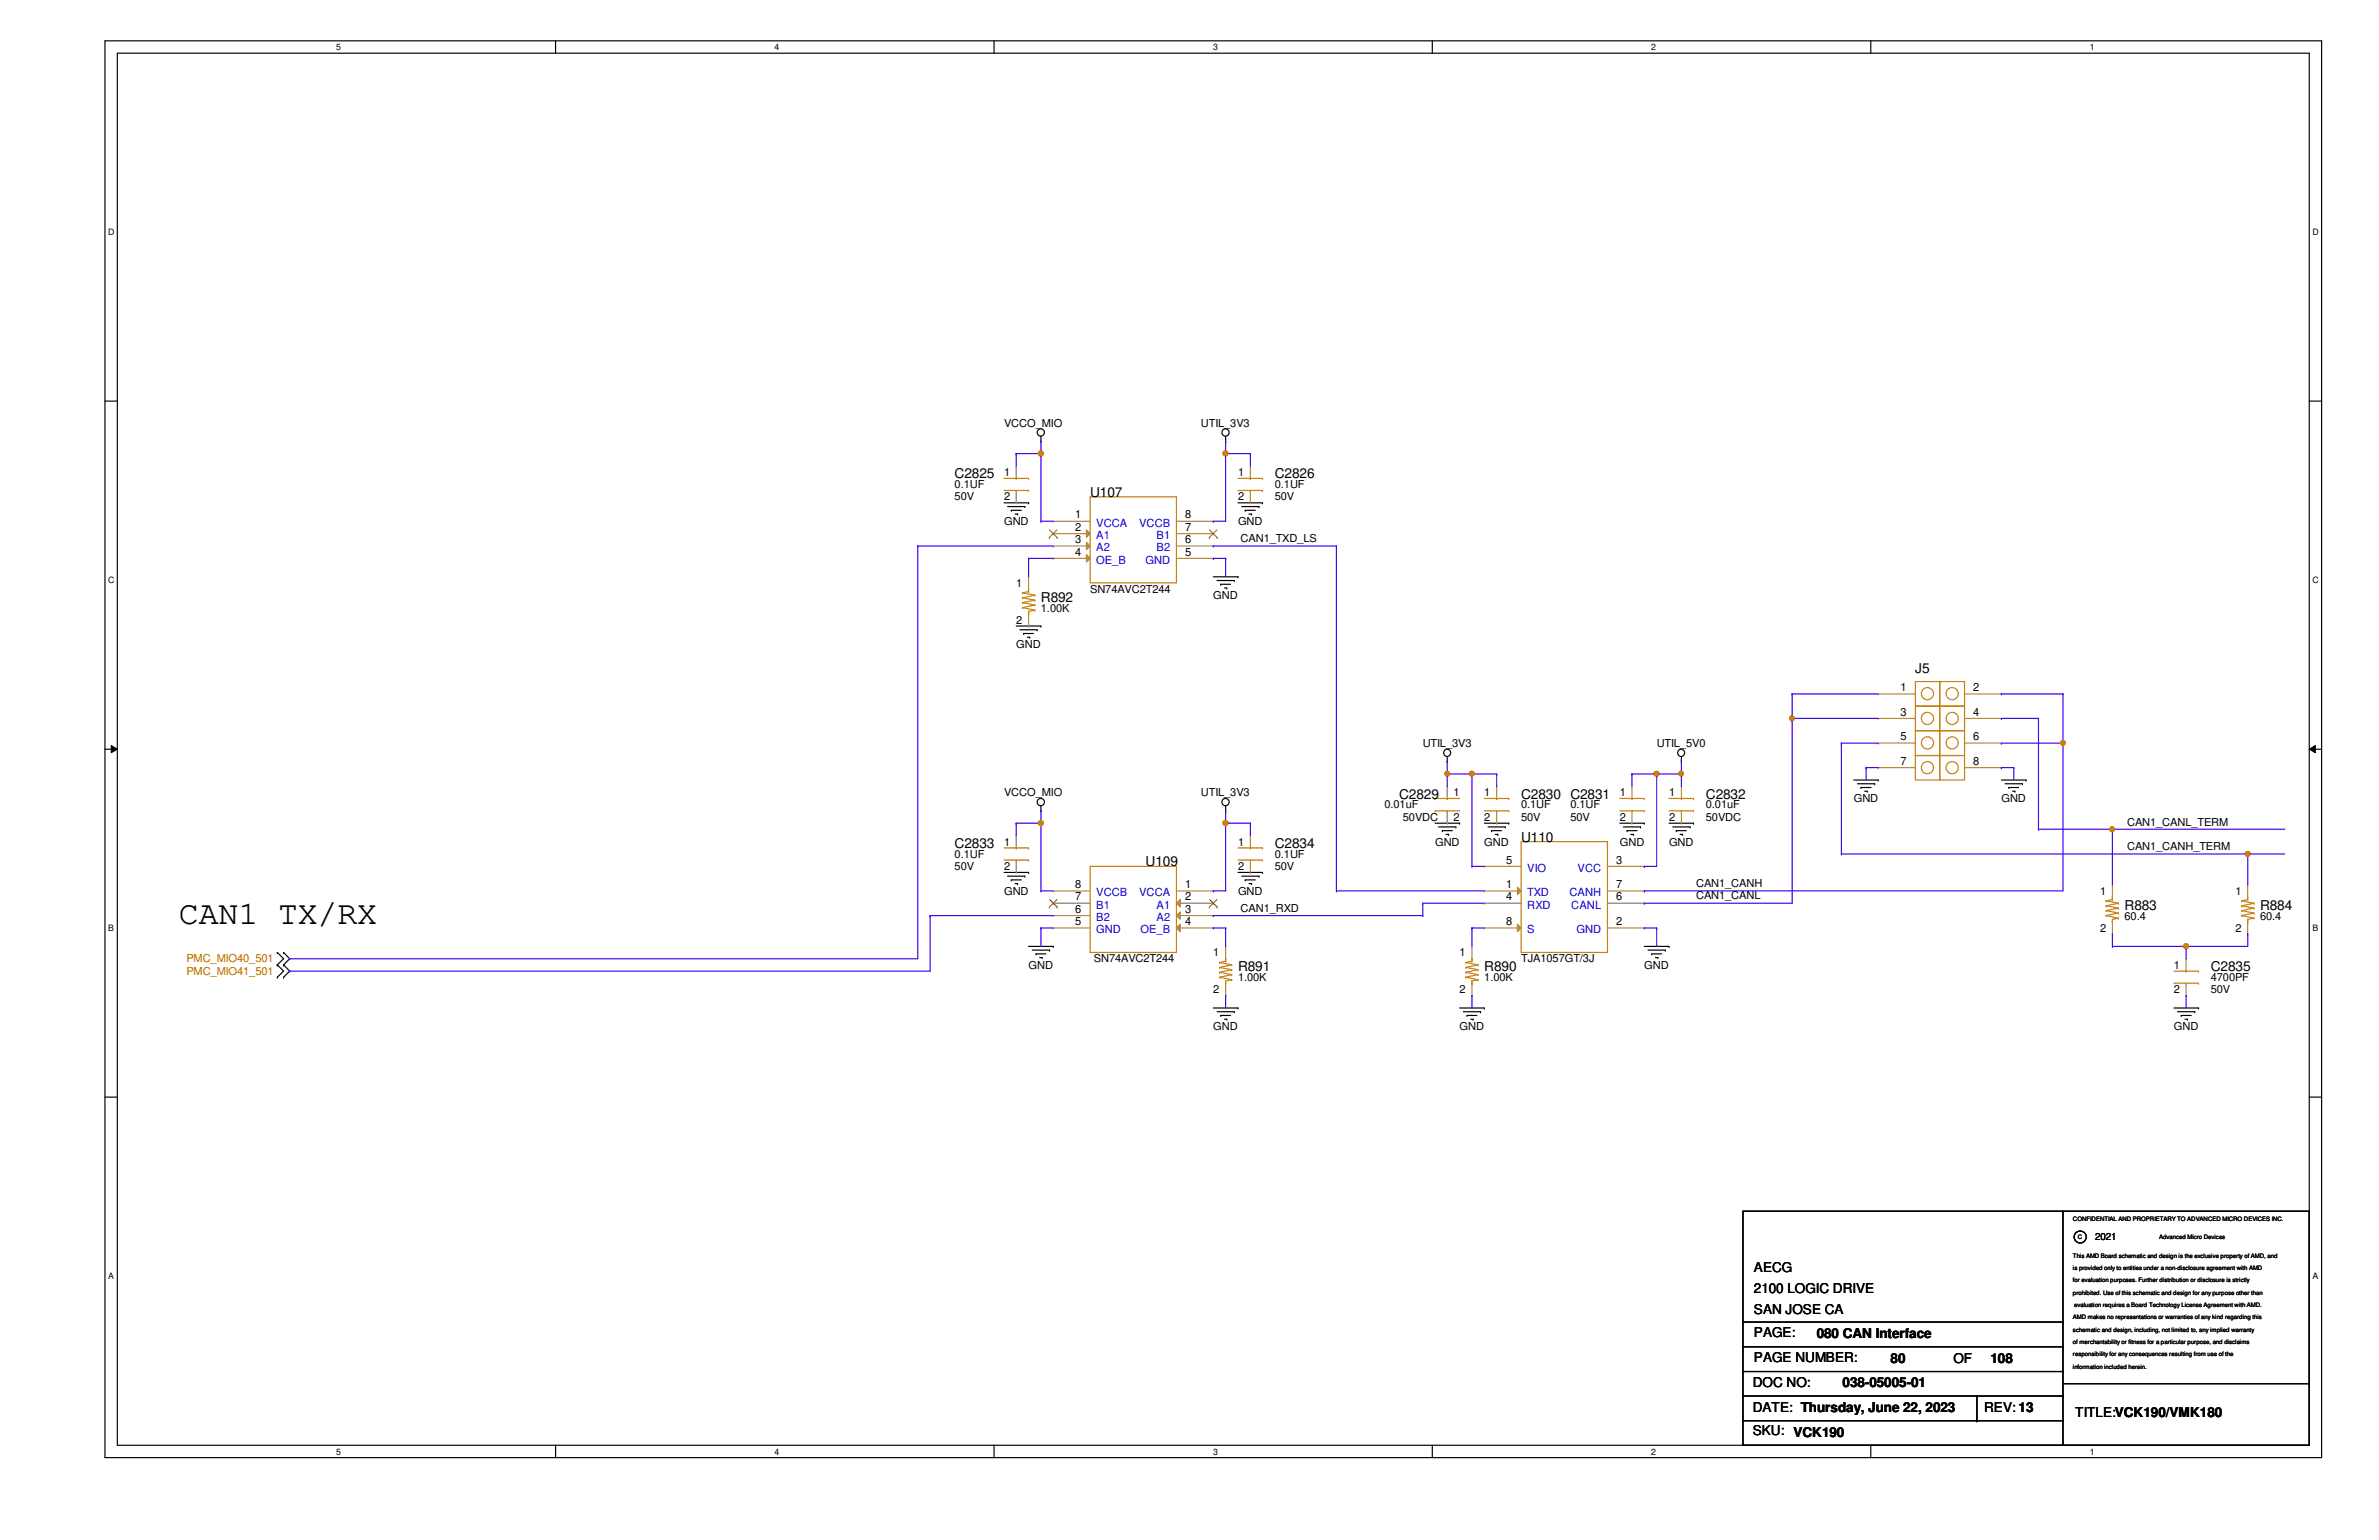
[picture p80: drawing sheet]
<svg xmlns="http://www.w3.org/2000/svg" width="432mm" height="279mm" viewBox="0 0 432 279" stroke-linecap="round" stroke-linejoin="round" font-family="sans-serif">
<defs><g id="words">
<text font-size="6" x="32.5" y="167.6">CAN1 TX/RX</text>
<g font-size="2.5">
<text x="173.3" y="86.8">C2825</text>
<text x="231.4" y="86.8">C2826</text>
<text x="197.9" y="90.1">U107</text>
<text x="188.9" y="109.1">R892</text>
<text x="347.6" y="122.1">J5</text>
<text x="254" y="144.9">C2829</text>
<text x="276.1" y="144.9">C2830 C2831</text>
<text x="309.6" y="144.9">C2832</text>
<text x="173.3" y="153.8">C2833</text>
<text x="231.4" y="153.8">C2834</text>
<text x="276.1" y="152.7">U110</text>
<text x="207.9" y="157.2">U109</text>
<text x="385.6" y="165">R883</text>
<text x="410.2" y="165">R884</text>
<text x="224.7" y="176.2">R891</text>
<text x="269.4" y="176.2">R890</text>
<text x="401.3" y="176.2">C2835</text>
<text x="318.3" y="230.7">AECG</text>
<text x="318.3" y="234.5">2100 LOGIC DRIVE</text>
<text x="318.3" y="238.3">SAN JOSE CA</text>
<text x="318.3" y="242.6">PAGE:</text>
<text x="329.7" y="242.8">080 CAN Interface</text>
<text x="318.1" y="251.7">DOC NO:</text>
<text x="318.3" y="247.1">PAGE NUMBER:</text>
<text x="334.4" y="251.7">038-05005-01</text>
<text x="343.2" y="247.3">80</text>
<text x="354.5" y="247.3">OF</text>
<text x="361.3" y="247.3">108</text>
<text x="318.1" y="256.2">DATE: Thursday, June 22, 2023</text>
<text x="360.1" y="256.2">REV: 13</text>
<text x="376.7" y="257.1">TITLE:VCK190/VMK180</text>
<text x="318.1" y="260.4">SKU: VCK190</text>
</g>
<g font-size="2">
<text x="182.2" y="77.4">VCCO_MIO</text>
<text x="218" y="77.4">UTIL_3V3</text>
<text x="173.3" y="88.6">0.1UF</text>
<text x="182.2" y="86.4">1</text>
<text x="224.7" y="86.4">1</text>
<text x="231.4" y="88.6">0.1UF</text>
<text x="173.3" y="90.8">50V</text>
<text x="182.2" y="95.3">GND</text>
<text x="182.2" y="90.8">2</text>
<text x="195.2" y="94.1">1</text>
<text x="215.1" y="94.1">8</text>
<text x="224.7" y="95.3">GND</text>
<text x="224.7" y="90.8">2</text>
<text x="231.4" y="90.8">50V</text>
<text x="195.2" y="96.3">2</text>
<text x="195.2" y="98.6">3</text>
<text x="195.2" y="100.8">4</text>
<text x="215.1" y="100.8">5</text>
<text x="215.1" y="98.6">6</text>
<text x="215.1" y="96.3">7</text>
<text x="225.2" y="98.4">CAN1_TXD_LS</text>
<text x="184.4" y="106.5">1</text>
<text x="197.9" y="107.6">SN74AVC2T244</text>
<text x="184.4" y="113.2">2</text>
<text x="188.9" y="111">1.00K</text>
<text x="220.2" y="108.7">GND</text>
<text x="184.4" y="117.6">GND</text>
<text x="344.9" y="125.4">1</text>
<text x="358.1" y="125.4">2</text>
<text x="344.9" y="129.8">3</text>
<text x="358.1" y="129.8">4</text>
<text x="258.2" y="135.5">UTIL_3V3</text>
<text x="300.7" y="135.5">UTIL_5V0</text>
<text x="344.9" y="134.3">5</text>
<text x="358.1" y="134.3">6</text>
<text x="344.9" y="138.8">7</text>
<text x="358.1" y="138.8">8</text>
<text x="182.2" y="144.5">VCCO_MIO</text>
<text x="218" y="144.5">UTIL_3V3</text>
<text x="251.3" y="146.7">0.01uF</text>
<text x="254.6" y="148.9">50VDC</text>
<text x="263.8" y="144.5">1</text>
<text x="263.8" y="148.9">2</text>
<text x="269.4" y="144.5">1</text>
<text x="269.4" y="148.9">2</text>
<text x="276.1" y="146.7">0.1UF</text>
<text x="276.1" y="148.9">50V</text>
<text x="285" y="146.7">0.1UF</text>
<text x="285" y="148.9">50V</text>
<text x="294" y="144.5">1</text>
<text x="294" y="148.9">2</text>
<text x="302.9" y="144.5">1</text>
<text x="302.9" y="148.9">2</text>
<text x="309.6" y="146.7">0.01uF</text>
<text x="309.6" y="148.9">50VDC</text>
<text x="336.5" y="145.6">GND</text>
<text x="363.3" y="145.6">GND</text>
<text x="386.1" y="149.8">CAN1_CANL_TERM</text>
<text x="173.3" y="155.7">0.1UF</text>
<text x="182.2" y="153.4">1</text>
<text x="224.7" y="153.4">1</text>
<text x="231.4" y="155.7">0.1UF</text>
<text x="260.5" y="153.4">GND</text>
<text x="269.4" y="153.4">GND</text>
<text x="294" y="153.4">GND</text>
<text x="302.9" y="153.4">GND</text>
<text x="386.1" y="154.3">CAN1_CANH_TERM</text>
<text x="173.3" y="157.9">50V</text>
<text x="182.2" y="157.9">2</text>
<text x="195.2" y="161.1">8</text>
<text x="215.1" y="161.1">1</text>
<text x="224.7" y="157.9">2</text>
<text x="231.4" y="157.9">50V</text>
<text x="273.4" y="161.1">1</text>
<text x="273.4" y="156.7">5</text>
<text x="293.3" y="156.7">3</text>
<text x="293.3" y="161.1">7</text>
<text x="307.8" y="161">CAN1_CANH</text>
<text x="182.2" y="162.3">GND</text>
<text x="195.2" y="167.9">5</text>
<text x="195.2" y="165.6">6</text>
<text x="195.2" y="163.4">7</text>
<text x="215.1" y="163.4">2</text>
<text x="215.1" y="165.6">3</text>
<text x="215.1" y="167.9">4</text>
<text x="224.7" y="162.3">GND</text>
<text x="225.2" y="165.4">CAN1_RXD</text>
<text x="273.4" y="163.4">4</text>
<text x="273.4" y="167.9">8</text>
<text x="293.3" y="167.9">2</text>
<text x="293.3" y="163.4">6</text>
<text x="307.8" y="163.2">CAN1_CANL</text>
<text x="381.2" y="162.3">1</text>
<text x="385.6" y="166.8">60.4</text>
<text x="405.8" y="162.3">1</text>
<text x="410.2" y="166.8">60.4</text>
<text x="220.2" y="173.5">1</text>
<text x="264.9" y="173.5">1</text>
<text x="381.2" y="169">2</text>
<text x="405.8" y="169">2</text>
<text x="186.7" y="175.8">GND</text>
<text x="198.5" y="174.6">SN74AVC2T244</text>
<text x="224.7" y="178">1.00K</text>
<text x="269.4" y="178">1.00K</text>
<text x="276.1" y="174.6">TJA1057GT/3J</text>
<text x="298.4" y="175.8">GND</text>
<text x="394.6" y="175.8">1</text>
<text x="401.3" y="178">4700PF</text>
<text x="220.2" y="180.2">2</text>
<text x="264.9" y="180.2">2</text>
<text x="394.6" y="180.2">2</text>
<text x="401.3" y="180.2">50V</text>
<text x="220.2" y="186.9">GND</text>
<text x="264.9" y="186.9">GND</text>
<text x="394.6" y="186.9">GND</text>
</g>
<g font-size="2" fill="#00c">
<text x="199" y="95.5">VCCA</text>
<text x="206.8" y="95.5">VCCB</text>
<text x="199" y="97.8">A1</text>
<text x="199" y="100">A2</text>
<text x="209.9" y="100">B2</text>
<text x="209.9" y="97.8">B1</text>
<text x="199" y="102.3">OE_B</text>
<text x="207.9" y="102.3">GND</text>
<text x="277.2" y="158.2">VIO</text>
<text x="286.3" y="158.2">VCC</text>
<text x="199" y="167.1">B2</text>
<text x="199" y="164.8">B1</text>
<text x="199" y="162.6">VCCB</text>
<text x="206.8" y="162.6">VCCA</text>
<text x="209.9" y="164.8">A1</text>
<text x="209.9" y="167.1">A2</text>
<text x="277.2" y="162.6">TXD</text>
<text x="277.2" y="164.8">RXD</text>
<text x="284.9" y="162.6">CANH</text>
<text x="285.2" y="164.8">CANL</text>
<text x="199" y="169.3">GND</text>
<text x="207" y="169.3">OE_B</text>
<text x="277.2" y="169.3">S</text>
<text x="286.1" y="169.3">GND</text>
</g>
<g font-size="2" fill="#f00">
<text x="33.8" y="174.6">PMC_MIO40_501</text>
<text x="33.8" y="176.9">PMC_MIO41_501</text>
</g>
<text font-size="1.8" x="380.3" y="225">2021</text>
<g font-size="1.6">
<text x="61" y="9.1">5</text>
<text x="140.6" y="9.1">4</text>
<text x="220.2" y="9.1">3</text>
<text x="299.7" y="9.1">2</text>
<text x="379.3" y="9.1">1</text>
<text x="19.6" y="42.6">D</text>
<text x="419.7" y="42.6">D</text>
<text x="19.6" y="105.7">C</text>
<text x="419.7" y="105.7">C</text>
<text x="19.6" y="168.9">B</text>
<text x="419.7" y="168.9">B</text>
<text x="19.6" y="232">A</text>
<text x="419.7" y="232">A</text>
<text x="61" y="263.9">5</text>
<text x="140.6" y="263.9">4</text>
<text x="220.2" y="263.9">3</text>
<text x="299.7" y="263.9">2</text>
<text x="379.3" y="263.9">1</text>
</g>
<g font-size="1.1">
<text x="376.3" y="221.5">CONFIDENTIAL AND PROPRIETARY TO ADVANCED MICRO DEVICES INC.</text>
<text x="377.1" y="224.8">C</text>
<text x="391.9" y="224.8">Advanced Micro Devices</text>
<text x="376.3" y="232.7">for evaluation purposes. Further distribution or disclosure is strictly</text>
<text x="376.3" y="230.4">is provided only to entities under a non-disclosure agreement with AMD</text>
<text x="376.3" y="228.2">This AMD Board schematic and design is the exclusive property of AMD, and</text>
<text x="376.3" y="234.9">prohibited. Use of this schematic and design for any purpose other than</text>
<text x="376.3" y="239.4">AMD makes no representations or warranties of any kind regarding this</text>
<text x="376.5" y="237.2">evaluation requires a Board Technology License Agreement with AMD.</text>
<text x="376.3" y="241.6">schematic and design, including, not limited to, any implied warranty</text>
<text x="376.3" y="243.8">of merchantability or fitness for a particular purpose, and disclaims</text>
<text x="376.3" y="246.1">responsibility for any consequences resulting from use of the</text>
<text x="376.3" y="248.3">information included herein.</text>
</g>
</g></defs>
<path d="M19.1 7.4h402.3v257.1h-402.3zM21.3 9.7h397.8v252.5h-397.8z" fill="none" stroke="#000" stroke-width=".21"/>
<g fill="#fff">
<path d="M61 7.7h.9v1.7h-.9z"/>
<path d="M61 262.5h.9v1.7h-.9z"/>
</g>
<path d="M100.8 7.4v2.3M100.8 262.2v2.3" fill="none" stroke="#000" stroke-width=".21"/>
<g fill="#fff">
<path d="M140.6 7.7h.9v1.7h-.9z"/>
<path d="M140.6 262.5h.9v1.7h-.9z"/>
</g>
<path d="M180.4 7.4v2.3M180.4 262.2v2.3" fill="none" stroke="#000" stroke-width=".21"/>
<g fill="#fff">
<path d="M220.2 7.7h.9v1.7h-.9z"/>
<path d="M220.2 262.5h.9v1.7h-.9z"/>
</g>
<path d="M260 7.4v2.3M260 262.2v2.3" fill="none" stroke="#000" stroke-width=".21"/>
<g fill="#fff">
<path d="M299.7 7.7h.9v1.7h-.9z"/>
<path d="M299.7 262.5h.9v1.7h-.9z"/>
</g>
<path d="M339.6 7.4v2.3M339.6 262.2v2.3" fill="none" stroke="#000" stroke-width=".21"/>
<g fill="#fff">
<path d="M379.3 7.7h.9v1.7h-.9z"/>
<path d="M379.3 262.5h.9v1.7h-.9z"/>
<path d="M19.6 41.2h1.2v1.8h-1.2z"/>
<path d="M419.7 41.2h1.2v1.8h-1.2z"/>
<path d="M19.6 104.3h1.2v1.8h-1.2z"/>
<path d="M419.7 104.3h1.2v1.8h-1.2z"/>
</g>
<path d="M19.1 72.8h2.2M419.1 72.8h2.3" fill="none" stroke="#000" stroke-width=".21"/>
<g fill="#fff">
<path d="M19.6 167.5h1.1v1.7h-1.1z"/>
<path d="M419.7 167.5h1.1v1.7h-1.1z"/>
</g>
<path d="M19.1 135.9h2.2M419.1 135.9h2.3" fill="none" stroke="#000" stroke-width=".21"/>
<path d="M20.2 135.3l1.1 .6-1.1 .7zM419.1 135.9l1.1-.6v1.3z" fill="#000"/>
<path d="M20.2 135.3l1.1 .6-1.1 .7zM419.1 135.9l1.1-.6v1.3z" fill="none" stroke="#000" stroke-width=".18"/>
<g fill="#fff">
<path d="M19.6 230.6h1.1v1.8h-1.1z"/>
<path d="M419.7 230.6h1.1v1.8h-1.1z"/>
</g>
<g fill="none" stroke="#000" stroke-width=".21">
<path d="M188.9 79.2v.9M222.5 79.2v.9M182.2 91.2h4.5M182.9 91.9h3.1M183.6 92.6h.1M183.6 92.6h1.8M184.2 93.3h.5M184.7 93.3h.1M186 91.9h.1M186.7 91.2h.1M188.9 80.1h.1M222.5 80.1h.1"/>
<path d="M224.7 91.2h4.5M225.4 91.9h3.1M226 92.6h.1M226 92.6h1.8M226.7 93.3h.5M227.2 93.3h.1M228.5 91.9h.1M229.2 91.2h.1M184.4 113.6h4.5M185.1 114.3h3.2M185.8 114.9h.1M185.8 114.9h1.8"/>
<path d="M186.5 115.6h.4M186.9 115.6h.1M188.3 114.3h.1M188.9 113.6h.1M220.2 104.6h4.5M220.9 105.3h3.1M221.6 106h.1M221.6 106h1.8M222.3 106.7h.4M222.7 106.7h.1M224 105.3h.1M224.7 104.6h.1"/>
<path d="M262.7 138.2h.1M262.7 137.3v.9M305.2 138.2h.1M305.2 137.3v.9M182.2 158.3h4.5M182.9 159h3.1M183.6 159.6h.1M183.6 159.6h1.8M186 159h.1M186.7 158.3h.1M188.9 147.1h.1M188.9 146.2v.9"/>
<path d="M222.5 147.1h.1M222.5 146.2v.9M224.7 158.3h4.5M225.4 159h3.1M226 159.6h.1M226 159.6h1.8M228.5 159h.1M229.2 158.3h.1M260.5 149.4h4.4M261.1 150h3.1M261.8 150.7h.1M261.8 150.7h1.8"/>
<path d="M262.5 151.4h.4M262.9 151.4h.1M264.2 150h.1M264.9 149.4h.1M269.4 149.4h4.5M270.1 150h3.1M270.7 150.7h.1M270.7 150.7h1.8M271.4 151.4h.5M271.9 151.4h.1M273.2 150h.1M273.9 149.4h.1"/>
<path d="M294 149.4h4.5M294.6 150h3.2M295.3 150.7h.1M295.3 150.7h1.8M296 151.4h.5M296.5 151.4h.1M297.8 150h.1M298.5 149.4h.1M302.9 149.4h4.5M303.6 150h3.1M304.2 150.7h.1M304.2 150.7h1.9"/>
<path d="M304.9 151.4h.5M305.4 151.4h.1M306.7 150h.1M307.4 149.4h.1M336.5 141.5h4.4M337.1 142.2h3.2M337.8 142.9h.1M337.8 142.9h1.8M338.5 143.6h.4M338.9 143.6h.1M340.3 142.2h.1M340.9 141.5h.1"/>
<path d="M363.3 141.5h4.4M363.9 142.2h3.2M364.6 142.9h.1M364.6 142.9h1.8M365.3 143.6h.4M365.7 143.6h.1M367.1 142.2h.1M367.7 141.5h.1M50.3 175h.1M50.3 172.8h.1M50.3 177.3h.1M50.3 172.8l1.2 1.1-1.2 1.1"/>
<path d="M50.3 175l1.2 1.2-1.2 1.1M51.5 172.8h.1M51.5 175h.1M51.5 177.3h.1M51.5 172.8l1.1 1.1-1.1 1.1M51.5 175l1.1 1.2-1.1 1.1M184.2 160.3h.5M184.7 160.3h.1M186.7 171.7h4.5M187.4 172.4h3.1M188 173.1h.1M188 173.1h1.8"/>
<path d="M188.7 173.7h.4M189.1 173.7h.1M190.5 172.4h.1M191.2 171.7h.1M226.7 160.3h.5M227.2 160.3h.1M298.5 171.7h4.4M299.1 172.4h3.2M299.8 173.1h.1M299.8 173.1h1.8M300.5 173.7h.4M300.9 173.7h.1"/>
<path d="M302.3 172.4h.1M302.9 171.7h.1M19.1 199.1h2.2M220.2 182.9h4.5M220.9 183.6h3.1M221.6 184.2h.1M221.6 184.2h1.8M222.3 184.9h.4M222.7 184.9h.1M224 183.6h.1M224.7 182.9h.1M264.9 182.9h4.5"/>
<path d="M265.6 183.6h3.1M266.3 184.2h.1M266.3 184.2h1.8M267 184.9h.4M267.4 184.9h.1M268.7 183.6h.1M269.4 182.9h.1M394.6 182.9h4.4M395.2 183.6h3.2M395.9 184.2h.1M395.9 184.2h1.8M396.6 184.9h.4"/>
<path d="M397 184.9h.1M398.4 183.6h.1M399 182.9h.1M419.1 199.1h2.3M316.4 219.8h102.7v42.4h-102.7zM374.4 219.8h.1M374.4 219.8v42.4M316.4 239.9h58M374.4 239.9h.1M316.4 244.3h58M316.4 248.8h58M316.4 253.3h58"/>
<path d="M316.4 257.8h58M358.8 257.8h.1M358.8 253.3v4.5M374.4 244.3h.1M374.4 248.8h.1M374.4 253.3h.1M374.4 257.8h.1M374.4 251h44.7M419.1 251h.1"/>
<circle cx="188.9" cy="78.5" r=".66"/>
<circle cx="222.4" cy="78.5" r=".66"/>
<circle cx="262.7" cy="136.6" r=".65"/>
<circle cx="305.1" cy="136.6" r=".65"/>
<circle cx="188.9" cy="145.5" r=".66"/>
<circle cx="222.4" cy="145.5" r=".66"/>
<circle cx="377.6" cy="224.4" r="1.09"/>
</g>
<path d="M224.7 89h4.5M224.7 86.8h4.5M226.9 89h.1M226.9 86.8h.1M229.2 89h.1M229.2 86.8h.1M197.9 157.2h15.6v15.6h-15.6z" fill="none" stroke="#cc8006" stroke-width=".21"/>
<path d="M226.9 84.5h.1M226.9 91.2h.1M226.9 84.5v2.3M226.9 89v2.2M213.5 161.6h6.7M220.2 161.6h.1" fill="none" stroke="#a84" stroke-width=".21"/>
<path d="M213.5 163.9l.7-.7v1.3z" fill="#a84"/>
<path d="M213.5 163.9l.7-.7v1.3zM213.5 163.9h6.7M220.2 163.9h.1" fill="none" stroke="#a84" stroke-width=".21"/>
<path d="M219.5 164.6h.1M219.5 163.2l1.4 1.4M220.9 163.2l-1.4 1.4M220.9 164.6h.1" fill="none" stroke="#804000" stroke-width=".18"/>
<path d="M213.5 166.1l.7-.7v1.4z" fill="#a84"/>
<path d="M213.5 166.1l.7-.7v1.4zM213.5 166.1h6.7M220.2 166.1h.1" fill="none" stroke="#a84" stroke-width=".21"/>
<path d="M213.5 168.4l.7-.7v1.3z" fill="#a84"/>
<g fill="none" stroke="#a84" stroke-width=".21">
<path d="M191.2 94.6h.1M191.2 94.6h6.7M186.7 104.6h.1M186.7 113.6h.1M186.7 104.6v2.3M186.7 111.3v2.3M262.7 142.7h.1M262.7 149.4h.1M262.7 142.7v2.2M262.7 147.1v2.3M191.2 168.4h.1M191.2 166.1h.1"/>
<path d="M191.2 163.9h.1M191.2 161.6h.1M191.2 168.4h6.7M191.2 166.1h6.7M191.2 163.9h6.7M191.2 161.6h6.7M213.5 168.4l.7-.7v1.3zM213.5 168.4h6.7M220.2 168.4h.1M222.5 171.7h.1M222.5 171.7v2.2M222.5 178.4v2.2"/>
<path d="M383.4 160.5h.1M383.4 169.5h.1M383.4 160.5v2.3M383.4 167.2v2.3M222.5 180.6h.1"/>
</g>
<path d="M190.5 164.6h.1M190.5 163.2l1.4 1.4M191.9 163.2l-1.4 1.4M191.9 164.6h.1" fill="none" stroke="#804000" stroke-width=".18"/>
<g fill="none" stroke="#cc8006" stroke-width=".21">
<path d="M197.9 90.1h15.6v15.6h-15.6zM185.6 110.2h.1M185.6 109.3h.1M185.6 108.5h.1M185.6 107.6h.1M185.6 107.6l2.2 .4M185.6 110.2l2.2 .5M185.6 109.3l2.2 .5M185.6 108.5l2.2 .4M186.7 106.9h.1M186.7 111.3h.1M186.7 110.9h.1"/>
<path d="M186.7 107.3h.1M186.7 106.9v.4M186.7 110.9v.4M186.7 107.3l-1.1 .3M187.8 108h.1M187.8 110.7h.1M187.8 109.8h.1M187.8 108.9h.1M187.8 110.7l-1.1 .2M187.8 109.8l-2.2 .4M187.8 108.9l-2.2 .4M187.8 108l-2.2 .5"/>
<path d="M260.5 147.1h.1M260.5 144.9h.1M260.5 147.1h4.4M260.5 144.9h4.4M262.7 147.1h.1M262.7 144.9h.1M221.4 177.3h.1M221.4 176.4h.1M221.4 175.5h.1M221.4 174.6h.1M221.4 174.6l2.2 .4M221.4 177.3l2.2 .5"/>
<path d="M221.4 176.4l2.2 .4M221.4 175.5l2.2 .4M222.5 173.9h.1M222.5 178.4h.1M222.5 178h.1M222.5 174.4h.1M222.5 173.9v.5M222.5 178v.4M222.5 174.4l-1.1 .2M223.6 175h.1M223.6 177.8h.1M223.6 176.8h.1"/>
<path d="M223.6 175.9h.1M223.6 177.8l-1.1 .2M223.6 176.8l-2.2 .5M223.6 175.9l-2.2 .5M223.6 175l-2.2 .5M382.3 166.1h.1M382.3 165.2h.1M382.3 164.3h.1M382.3 163.4h.1M382.3 163.4l2.2 .5M382.3 166.1l2.2 .5M382.3 165.2l2.2 .4"/>
<path d="M382.3 164.3l2.2 .5M383.4 162.8h.1M383.4 167.2h.1M383.4 166.8h.1M383.4 163.2h.1M383.4 162.8v.4M383.4 166.8v.4M383.4 163.2l-1.1 .2M384.5 163.9h.1M384.5 166.6h.1M384.5 165.6h.1M384.5 164.8h.1"/>
<path d="M384.5 166.6l-1.1 .2M384.5 165.6l-2.2 .5M384.5 164.8l-2.2 .4M384.5 163.9l-2.2 .4"/>
</g>
<path d="M197.2 96.1l.7 .7-.7 .7z" fill="#a84"/>
<path d="M191.2 96.8h.1M191.2 96.8h6.7M197.2 96.1l.7 .7-.7 .7z" fill="none" stroke="#a84" stroke-width=".21"/>
<path d="M190.5 97.5h.1M190.5 96.1l1.4 1.4M191.9 96.1l-1.4 1.4M191.9 97.5h.1" fill="none" stroke="#804000" stroke-width=".18"/>
<path d="M197.2 98.4l.7 .7-.7 .6z" fill="#a84"/>
<path d="M191.2 99.1h.1M191.2 99.1h6.7M197.2 98.4l.7 .7-.7 .6z" fill="none" stroke="#a84" stroke-width=".21"/>
<path d="M197.2 100.6l.7 .7-.7 .7z" fill="#a84"/>
<g fill="none" stroke="#a84" stroke-width=".21">
<path d="M213.5 99.1h6.7M213.5 96.8h6.7M213.5 94.6h6.7M220.2 99.1h.1M220.2 96.8h.1M220.2 94.6h.1M191.2 101.3h.1M191.2 101.3h6.7M197.2 100.6l.7 .7-.7 .7zM213.5 101.3h6.7M220.2 101.3h.1M340.9 125.9h.1"/>
<path d="M340.9 130.3h.1M340.9 134.8h.1M340.9 139.3h.1M340.9 125.9h6.7M340.9 130.3h6.7M340.9 134.8h6.7M340.9 139.3h6.7M356.6 125.9h6.7M356.6 130.3h6.7M356.6 134.8h6.7M356.6 139.3h6.7M363.3 125.9h.1"/>
<path d="M363.3 130.3h.1M363.3 134.8h.1M363.3 139.3h.1M184.4 151.6h.1M184.4 158.3h.1M184.4 151.6v2.2M184.4 156v2.3M226.9 151.6h.1M226.9 158.3h.1M226.9 151.6v2.2M226.9 156v2.3M271.7 142.7h.1"/>
<path d="M271.7 149.4h.1M271.7 142.7v2.2M271.7 147.1v2.3M296.2 142.7h.1M296.2 149.4h.1M296.2 142.7v2.2M296.2 147.1v2.3M267.2 171.7h.1M267.2 171.7v2.2M267.2 178.4v2.2M396.8 173.9h.1M396.8 173.9v2.3"/>
<path d="M396.8 178.4v2.2M408 160.5h.1M408 169.5h.1M408 160.5v2.3M408 167.2v2.3M267.2 180.6h.1M396.8 180.6h.1"/>
</g>
<path d="M219.5 97.5h.1M219.5 96.1l1.4 1.4M220.9 96.1l-1.4 1.4M220.9 97.5h.1" fill="none" stroke="#804000" stroke-width=".18"/>
<g fill="none" stroke="#cc8006" stroke-width=".21">
<path d="M347.6 123.7h4.5v4.4h-4.5zM347.6 128.1h4.5v4.5h-4.5zM347.6 132.6h4.5v4.5h-4.5zM347.6 137.1h4.5v4.4h-4.5zM347.6 139.3h.1M347.6 134.8h.1M347.6 130.3h.1M347.6 125.9h.1M352.1 123.7h4.5v4.4h-4.5zM352.1 128.1h4.5v4.5h-4.5zM352.1 132.6h4.5v4.5h-4.5zM352.1 137.1h4.5v4.4h-4.5z"/>
<path d="M356.6 130.3h.1M356.6 139.3h.1M356.6 134.8h.1M356.6 125.9h.1M182.2 156h4.5M182.2 153.8h4.5M184.4 156h.1M184.4 153.8h.1M186.7 156h.1M186.7 153.8h.1M224.7 156h4.5M224.7 153.8h4.5"/>
<path d="M226.9 156h.1M226.9 153.8h.1M229.2 156h.1M229.2 153.8h.1M269.4 147.1h4.5M269.4 144.9h4.5M271.7 147.1h.1M271.7 144.9h.1M273.9 147.1h.1M273.9 144.9h.1M276.1 152.7h15.7v20.1h-15.7zM294 147.1h4.5"/>
<path d="M294 144.9h4.5M296.2 147.1h.1M296.2 144.9h.1M298.5 147.1h.1M298.5 144.9h.1M266.1 177.3h.1M266.1 176.4h.1M266.1 175.5h.1M266.1 174.6h.1M266.1 174.6l2.2 .4M266.1 177.3l2.2 .5M266.1 176.4l2.2 .4"/>
<path d="M266.1 175.5l2.2 .4M267.2 173.9h.1M267.2 178.4h.1M267.2 178h.1M267.2 174.4h.1M267.2 173.9v.5M267.2 178v.4M267.2 174.4l-1.1 .2M268.3 175h.1M268.3 177.8h.1M268.3 176.8h.1M268.3 175.9h.1"/>
<path d="M268.3 177.8l-1.1 .2M268.3 176.8l-2.2 .5M268.3 175.9l-2.2 .5M268.3 175l-2.2 .5M394.6 178.4h4.4M394.6 176.2h4.4M396.8 178.4h.1M396.8 176.2h.1M399 178.4h.1M399 176.2h.1M406.9 166.1h.1M406.9 165.2h.1"/>
<path d="M406.9 164.3h.1M406.9 163.4h.1M406.9 163.4l2.2 .5M406.9 166.1l2.2 .5M406.9 165.2l2.2 .4M406.9 164.3l2.2 .5M408 162.8h.1M408 167.2h.1M408 166.8h.1M408 163.2h.1M408 162.8v.4M408 166.8v.4"/>
<path d="M408 163.2l-1.1 .2M409.1 163.9h.1M409.1 166.6h.1M409.1 165.6h.1M409.1 164.8h.1M409.1 166.6l-1.1 .2M409.1 165.6l-2.2 .5M409.1 164.8l-2.2 .4M409.1 163.9l-2.2 .4"/>
<circle cx="349.8" cy="125.9" r="1.1"/>
<circle cx="349.8" cy="134.8" r="1.1"/>
<circle cx="349.8" cy="130.3" r="1.1"/>
<circle cx="349.8" cy="139.3" r="1.1"/>
<circle cx="354.3" cy="125.9" r="1.1"/>
<circle cx="354.3" cy="130.3" r="1.1"/>
<circle cx="354.3" cy="139.3" r="1.1"/>
<circle cx="354.3" cy="134.8" r="1.1"/>
</g>
<path d="M275.4 161l.7 .6-.7 .7z" fill="#a84"/>
<g fill="none" stroke="#a84" stroke-width=".21">
<path d="M269.4 157.2h.1M269.4 157.2h6.7M291.8 157.2h6.7M298.5 157.2h.1M269.4 161.6h.1M269.4 163.9h.1M269.4 161.6h6.7M269.4 163.9h6.7M275.4 161l.7 .6-.7 .7zM291.8 161.6h6.7M291.8 168.4h6.7M291.8 163.9h6.7"/>
<path d="M298.5 168.4h.1M298.5 163.9h.1M298.5 161.6h.1"/>
</g>
<path d="M275.4 167.7l.7 .7-.7 .6z" fill="#a84"/>
<path d="M184.4 84.5h.1M184.4 91.2h.1M184.4 84.5v2.3M184.4 89v2.2M305.2 142.7h.1M305.2 149.4h.1M305.2 142.7v2.2M305.2 147.1v2.3M269.4 168.4h.1M269.4 168.4h6.7M275.4 167.7l.7 .7-.7 .6z" fill="none" stroke="#a84" stroke-width=".21"/>
<path d="M182.2 89h4.5M182.2 86.8h4.5M184.4 89h.1M184.4 86.8h.1M186.7 89h.1M186.7 86.8h.1M302.9 147.1h4.5M302.9 144.9h4.5M305.2 147.1h.1M305.2 144.9h.1M307.4 147.1h.1M307.4 144.9h.1" fill="none" stroke="#cc8006" stroke-width=".21"/>
<path d="M184.4 82.3h.1M184.4 82.3v2.2M184.4 82.3h4.5M188.9 80.1h.1M188.9 82.3h.1M188.9 80.1v14.5M222.5 80.1h.1M222.5 80.1v2.2" fill="none" stroke="#4200ff" stroke-width=".21"/>
<circle cx="188.9" cy="82.3" r=".45" fill="#f00"/>
<circle cx="188.9" cy="82.3" r=".45" fill="none" stroke="#f00" stroke-width=".21"/>
<path d="M222.5 82.3h.1M222.5 82.3v12.3" fill="none" stroke="#4200ff" stroke-width=".21"/>
<circle cx="222.4" cy="82.3" r=".45" fill="#f00"/>
<circle cx="222.4" cy="82.3" r=".45" fill="none" stroke="#f00" stroke-width=".21"/>
<g fill="none" stroke="#4200ff" stroke-width=".21">
<path d="M166.6 99.1h.1M166.6 99.1h24.6M166.6 99.1v74.8M188.9 94.6h.1M188.9 94.6h2.3M220.2 94.6h.1M220.2 99.1h.1M220.2 94.6h2.3M220.2 99.1h22.4M222.5 82.3h.1M222.5 82.3h4.4M226.9 82.3h.1"/>
<path d="M226.9 82.3v2.2M242.6 99.1h.1M242.6 99.1v62.5M186.7 101.3h.1M186.7 101.3h4.5M186.7 101.3v3.3M220.2 101.3h.1M220.2 101.3h2.3M222.5 101.3h.1M222.5 101.3v3.3M325.3 125.9h.1M325.3 130.3h.1"/>
<path d="M325.3 125.9h15.6M325.3 125.9v38M325.3 130.3h15.6M363.3 125.9h.1M363.3 125.9h11.1M374.4 125.9h.1M374.4 125.9v8.9"/>
</g>
<circle cx="325.2" cy="130.3" r=".43" fill="#f00"/>
<circle cx="325.2" cy="130.3" r=".43" fill="none" stroke="#f00" stroke-width=".21"/>
<path d="M334.2 134.8h.1M334.2 134.8h6.7M334.2 134.8v20.1M363.3 130.3h.1M363.3 134.8h.1M363.3 130.3h6.7M363.3 134.8h11.1M370 130.3h.1M370 130.3v20.2M374.4 134.8h.1M374.4 134.8v26.8" fill="none" stroke="#4200ff" stroke-width=".21"/>
<circle cx="374.4" cy="134.8" r=".43" fill="#f00"/>
<circle cx="374.4" cy="134.8" r=".43" fill="none" stroke="#f00" stroke-width=".21"/>
<path d="M262.7 138.2h.1M262.7 138.2v2.2" fill="none" stroke="#4200ff" stroke-width=".21"/>
<circle cx="262.7" cy="140.4" r=".43" fill="#f00"/>
<circle cx="262.7" cy="140.4" r=".43" fill="none" stroke="#f00" stroke-width=".21"/>
<path d="M305.2 138.2h.1M305.2 138.2v2.2" fill="none" stroke="#4200ff" stroke-width=".21"/>
<circle cx="305.1" cy="140.4" r=".43" fill="#f00"/>
<circle cx="305.1" cy="140.4" r=".43" fill="none" stroke="#f00" stroke-width=".21"/>
<path d="M262.7 140.4h.1M262.7 140.4h9M262.7 140.4v2.3M267.2 140.4h.1M267.2 140.4v16.8" fill="none" stroke="#4200ff" stroke-width=".21"/>
<circle cx="267.1" cy="140.4" r=".44" fill="#f00"/>
<circle cx="267.1" cy="140.4" r=".44" fill="none" stroke="#f00" stroke-width=".21"/>
<path d="M271.7 140.4h.1M271.7 140.4v2.3M296.2 140.4h.1M296.2 140.4v2.3M296.2 140.4h4.5" fill="none" stroke="#4200ff" stroke-width=".21"/>
<circle cx="300.7" cy="140.4" r=".44" fill="#f00"/>
<circle cx="300.7" cy="140.4" r=".44" fill="none" stroke="#f00" stroke-width=".21"/>
<g fill="none" stroke="#4200ff" stroke-width=".21">
<path d="M338.7 139.3h.1M338.7 139.3v2.2M338.7 139.3h2.2M363.3 139.3h.1M363.3 139.3h2.2M365.5 139.3h.1M365.5 139.3v2.2M184.4 149.4h.1M184.4 149.4v2.2M184.4 149.4h4.5M188.9 147.1h.1M188.9 149.4h.1"/>
<path d="M188.9 147.1v14.5M222.5 147.1h.1M222.5 147.1v2.3M300.7 140.4h.1M300.7 140.4v16.8M300.7 140.4h4.5M305.2 140.4h.1M305.2 140.4v2.3"/>
</g>
<circle cx="188.9" cy="149.3" r=".45" fill="#f00"/>
<circle cx="188.9" cy="149.3" r=".45" fill="none" stroke="#f00" stroke-width=".21"/>
<path d="M222.5 149.4h.1M222.5 149.4v12.2" fill="none" stroke="#4200ff" stroke-width=".21"/>
<circle cx="222.4" cy="149.3" r=".45" fill="#f00"/>
<circle cx="222.4" cy="149.3" r=".45" fill="none" stroke="#f00" stroke-width=".21"/>
<path d="M222.5 149.4h.1M222.5 149.4h4.4M226.9 149.4h.1M226.9 149.4v2.2M370 150.5h.1M370 150.5h13.4" fill="none" stroke="#4200ff" stroke-width=".21"/>
<circle cx="383.4" cy="150.4" r=".43" fill="#f00"/>
<circle cx="383.4" cy="150.4" r=".43" fill="none" stroke="#f00" stroke-width=".21"/>
<path d="M334.2 154.9h.1M334.2 154.9h73.8M383.4 150.5h.1M383.4 150.5v10M383.4 150.5h31.3" fill="none" stroke="#4200ff" stroke-width=".21"/>
<circle cx="408" cy="154.9" r=".44" fill="#f00"/>
<circle cx="408" cy="154.9" r=".44" fill="none" stroke="#f00" stroke-width=".21"/>
<g fill="none" stroke="#4200ff" stroke-width=".21">
<path d="M267.2 157.2h.1M267.2 157.2h2.2M298.5 157.2h.1M298.5 157.2h2.2M408 154.9h.1M408 154.9v5.6M408 154.9h6.7M168.8 166.1h.1M168.8 166.1h22.4M168.8 166.1v10.1M188.9 161.6h.1M188.9 168.4h.1"/>
<path d="M188.9 161.6h2.3M188.9 168.4h2.3M188.9 168.4v3.3M220.2 161.6h.1M220.2 166.1h.1M220.2 168.4h.1M220.2 161.6h2.3M220.2 166.1h38M220.2 168.4h2.3M222.5 168.4h.1M222.5 168.4v3.3M242.6 161.6h.1"/>
<path d="M242.6 161.6h26.8M258.2 166.1h.1M258.2 163.9h.1M258.2 163.9v2.2M258.2 163.9h11.2M267.2 168.4h.1M267.2 168.4h2.2M267.2 168.4v3.3M298.5 161.6h.1M298.5 163.9h.1M298.5 168.4h.1M298.5 161.6h75.9"/>
<path d="M298.5 163.9h26.8M298.5 168.4h2.2M300.7 168.4h.1M300.7 168.4v3.3M383.4 169.5h.1M383.4 171.7h.1M383.4 169.5v2.2M396.8 171.7h.1M396.8 171.7v2.2M408 169.5h.1M408 169.5v2.2h-24.6"/>
</g>
<circle cx="396.8" cy="171.7" r=".44" fill="#f00"/>
<circle cx="396.8" cy="171.7" r=".44" fill="none" stroke="#f00" stroke-width=".21"/>
<path d="M52.6 173.9h.1M52.6 176.2h.1M52.6 173.9h114M52.6 176.2h116.2M222.5 180.6h.1M222.5 180.6v2.3M267.2 180.6h.1M267.2 180.6v2.3M396.8 180.6h.1M396.8 180.6v2.3" fill="none" stroke="#4200ff" stroke-width=".21"/>
<circle cx="188.9" cy="82.3" r=".45" fill="#f00"/>
<circle cx="188.9" cy="82.3" r=".45" fill="none" stroke="#f00" stroke-width=".21"/>
<circle cx="222.4" cy="82.3" r=".45" fill="#f00"/>
<circle cx="222.4" cy="82.3" r=".45" fill="none" stroke="#f00" stroke-width=".21"/>
<circle cx="325.2" cy="130.3" r=".43" fill="#f00"/>
<circle cx="325.2" cy="130.3" r=".43" fill="none" stroke="#f00" stroke-width=".21"/>
<circle cx="374.4" cy="134.8" r=".43" fill="#f00"/>
<circle cx="374.4" cy="134.8" r=".43" fill="none" stroke="#f00" stroke-width=".21"/>
<circle cx="262.7" cy="140.4" r=".43" fill="#f00"/>
<circle cx="262.7" cy="140.4" r=".43" fill="none" stroke="#f00" stroke-width=".21"/>
<circle cx="305.1" cy="140.4" r=".43" fill="#f00"/>
<circle cx="305.1" cy="140.4" r=".43" fill="none" stroke="#f00" stroke-width=".21"/>
<circle cx="267.1" cy="140.4" r=".44" fill="#f00"/>
<circle cx="267.1" cy="140.4" r=".44" fill="none" stroke="#f00" stroke-width=".21"/>
<circle cx="300.7" cy="140.4" r=".44" fill="#f00"/>
<circle cx="300.7" cy="140.4" r=".44" fill="none" stroke="#f00" stroke-width=".21"/>
<circle cx="188.9" cy="149.3" r=".45" fill="#f00"/>
<circle cx="188.9" cy="149.3" r=".45" fill="none" stroke="#f00" stroke-width=".21"/>
<circle cx="222.4" cy="149.3" r=".45" fill="#f00"/>
<circle cx="222.4" cy="149.3" r=".45" fill="none" stroke="#f00" stroke-width=".21"/>
<circle cx="383.4" cy="150.4" r=".43" fill="#f00"/>
<circle cx="383.4" cy="150.4" r=".43" fill="none" stroke="#f00" stroke-width=".21"/>
<circle cx="408" cy="154.9" r=".44" fill="#f00"/>
<circle cx="408" cy="154.9" r=".44" fill="none" stroke="#f00" stroke-width=".21"/>
<circle cx="396.8" cy="171.7" r=".44" fill="#f00"/>
<circle cx="396.8" cy="171.7" r=".44" fill="none" stroke="#f00" stroke-width=".21"/>
<use href="#words"/>
</svg>
